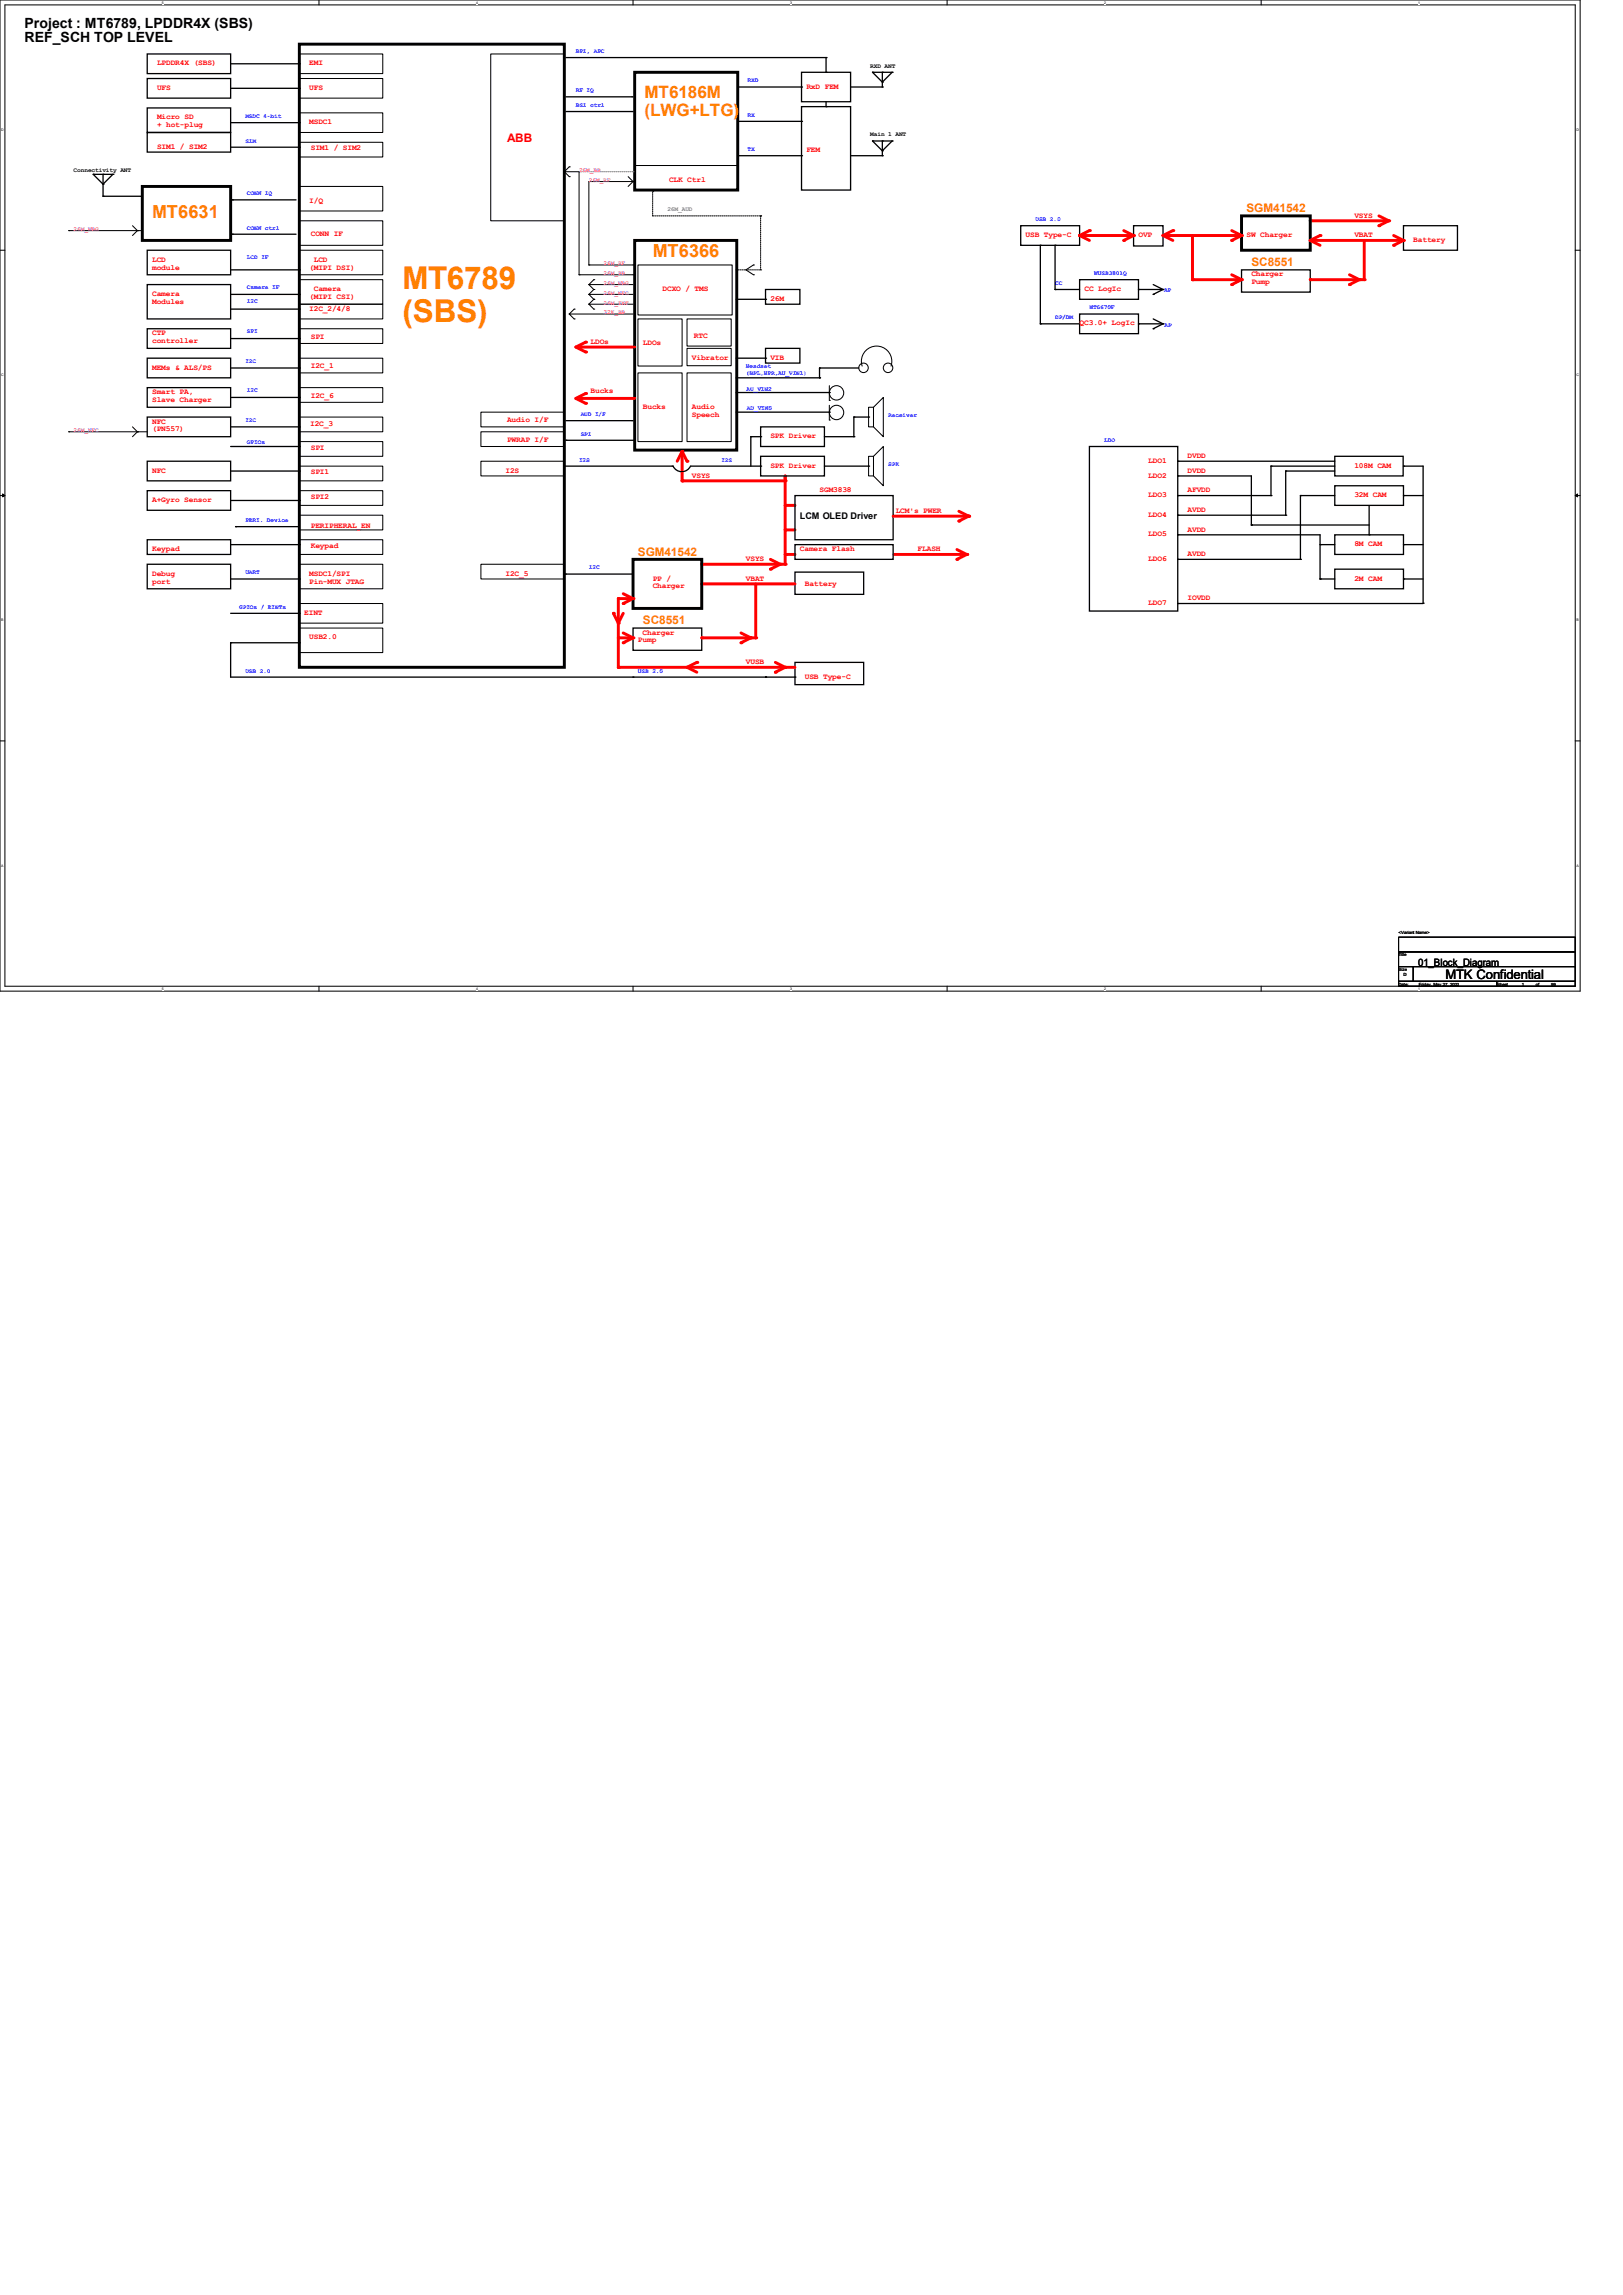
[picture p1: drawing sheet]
<svg xmlns="http://www.w3.org/2000/svg" width="210mm" height="297mm" viewBox="0 0 210 297" stroke-linecap="round" stroke-linejoin="round" font-family="sans-serif">
<defs><g id="words">
<g font-size="4.1" fill="#ff8000">
<text x="52.1" y="37.4">MT6789</text>
<text x="52.1" y="41.6">(SBS)</text>
</g>
<g font-size="2.3" fill="#ff8000">
<text x="19.7" y="28.2">MT6631</text>
<text x="84.5" y="33.3">MT6366</text>
</g>
<g font-size="2.2" fill="#ff8000">
<text x="83.4" y="12.7">MT6186M</text>
<text x="83.4" y="15">(LWG+LTG)</text>
</g>
<g font-size="1.8">
<text x="3.2" y="3.6">Project : MT6789, LPDDR4X (SBS)</text>
<text x="3.2" y="5.5">REF_SCH TOP LEVEL</text>
</g>
<text font-size="1.7" x="187" y="126.7">MTK Confidential</text>
<text font-size="1.5" fill="#f00" x="65.6" y="18.4">ABB</text>
<g font-size="1.5" fill="#ff8000">
<text x="161.3" y="27.5">SGM41542</text>
<text x="161.9" y="34.5">SC8551</text>
<text x="82.6" y="71.9">SGM41542</text>
<text x="83.2" y="80.8">SC8551</text>
</g>
<text font-size="1.3" x="183.5" y="125">01_Block_Diagram</text>
<text font-size="1.2" x="103.5" y="67.1">LCM OLED Driver</text>
<g font-size="1" fill="#f00">
<text x="20.3" y="11.6">UFS</text>
<text x="20.3" y="8.5">LPDDR4X (SBS)</text>
<text x="40" y="8.5">EMI</text>
<text x="40" y="11.6">UFS</text>
<text x="104.4" y="11.5">RxD FEM</text>
<text x="20.3" y="15.5">Micro SD</text>
<text x="20.3" y="16.5">+ hot-plug</text>
<text x="40" y="16.1">MSDC1</text>
<text x="20.3" y="19.3">SIM1 / SIM2</text>
<text x="40.2" y="19.5">SIM1 / SIM2</text>
<text x="86.6" y="23.5">CLK Ctrl</text>
<text x="104.4" y="19.7">FEM</text>
<text x="40" y="26.2">I/Q</text>
<text x="175.3" y="28.2">VSYS</text>
<text x="19.7" y="33.9">LCD</text>
<text x="19.7" y="34.9">module</text>
<text x="40" y="34.9">(MIPI DSI)</text>
<text x="40.2" y="30.5">CONN IF</text>
<text x="40.6" y="33.9">LCD</text>
<text x="132.7" y="30.7">USB Type-C</text>
<text x="147.3" y="30.7">OVP</text>
<text x="161.3" y="30.7">SW Charger</text>
<text x="161.9" y="35.8">Charger</text>
<text x="175.3" y="30.7">VBAT</text>
<text x="182.9" y="31.3">Battery</text>
<text x="19.7" y="38.3">Camera</text>
<text x="19.7" y="39.3">Modules</text>
<text x="40" y="38.7">(MIPI CSI)</text>
<text x="40" y="40.2">I2C_2/4/8</text>
<text x="40.6" y="37.7">Camera</text>
<text x="85.7" y="37.7">DCXO / TMS</text>
<text x="99.7" y="38.9">26M</text>
<text x="140.3" y="37.7">CC LogIc</text>
<text x="161.9" y="36.8">Pump</text>
<text x="19.7" y="43.4">CTP</text>
<text x="19.7" y="44.4">controller</text>
<text x="19.7" y="47.8">MEMs &amp; ALS/PS</text>
<text x="40.2" y="47.7">I2C_1</text>
<text x="40.2" y="43.9">SPI</text>
<text x="76.4" y="44.5">LDOs</text>
<text x="83.2" y="44.7">LDOs</text>
<text x="89.5" y="46.6">Vibrator</text>
<text x="89.8" y="43.8">RTC</text>
<text x="99.7" y="46.6">VIB</text>
<text x="139.7" y="42.1">QC3.0+ LogIc</text>
<text x="19.7" y="51">Smart PA,</text>
<text x="19.7" y="52">Slave Charger</text>
<text x="40.2" y="51.5">I2C_6</text>
<text x="76.4" y="50.8">Bucks</text>
<text x="83.2" y="52.9">Bucks</text>
<text x="89.5" y="52.9">Audio</text>
<text x="89.5" y="53.9">Speech</text>
<text x="19.7" y="54.8">NFC</text>
<text x="19.7" y="55.8">(PN557)</text>
<text x="40.1" y="55.1">I2C_3</text>
<text x="40.2" y="58.2">SPI</text>
<text x="65.6" y="57.2">PWRAP I/F</text>
<text x="65.6" y="54.7">Audio I/F</text>
<text x="99.7" y="56.7">SPK Driver</text>
<text x="148.6" y="59.9">LDO1</text>
<text x="153.7" y="59.3">DVDD</text>
<text x="19.7" y="61.2">NFC</text>
<text x="19.7" y="65">A+Gyro Sensor</text>
<text x="40.2" y="61.4">SPI1</text>
<text x="40.2" y="64.6">SPI2</text>
<text x="65.4" y="61.2">I2S</text>
<text x="89.5" y="61.8">VSYS</text>
<text x="99.7" y="60.5">SPK Driver</text>
<text x="106" y="63.7">SGM3838</text>
<text x="148.6" y="61.8">LDO2</text>
<text x="148.6" y="64.3">LDO3</text>
<text x="153.7" y="63.7">AFVDD</text>
<text x="153.7" y="61.2">DVDD</text>
<text x="175.3" y="60.5">108M CAM</text>
<text x="175.3" y="64.3">32M CAM</text>
<text x="19.7" y="71.3">Keypad</text>
<text x="40.2" y="70.9">Keypad</text>
<text x="40.2" y="68.4">PERIPHERAL_EN</text>
<text x="103.5" y="71.3">Camera Flash</text>
<text x="115.9" y="66.3">LCM's PWER</text>
<text x="118.7" y="71.3">FLASH</text>
<text x="148.6" y="66.9">LDO4</text>
<text x="148.6" y="69.4">LDO5</text>
<text x="153.7" y="72">AVDD</text>
<text x="153.7" y="68.8">AVDD</text>
<text x="153.7" y="66.3">AVDD</text>
<text x="175.3" y="70.7">8M CAM</text>
<text x="19.7" y="74.5">Debug</text>
<text x="19.7" y="75.5">port</text>
<text x="40" y="74.5">MSDC1/SPI</text>
<text x="40" y="75.5">Pin-MUX JTAG</text>
<text x="65.4" y="74.5">I2C_5</text>
<text x="84.5" y="75.1">PP /</text>
<text x="84.5" y="76.2">Charger</text>
<text x="96.5" y="72.6">VSYS</text>
<text x="96.5" y="75.1">VBAT</text>
<text x="104.1" y="75.8">Battery</text>
<text x="148.6" y="72.6">LDO6</text>
<text x="153.7" y="77.7">IOVDD</text>
<text x="175.3" y="75.1">2M CAM</text>
<text x="39.4" y="79.6">EINT</text>
<text x="40" y="82.8">USB2.0</text>
<text x="82.6" y="83.1">Pump</text>
<text x="83.1" y="82.1">Charger</text>
<text x="148.6" y="78.3">LDO7</text>
<text x="96.5" y="85.9">VUSB</text>
<text x="104.1" y="87.8">USB Type-C</text>
</g>
<g font-size=".8" fill="#00f">
<text x="74.5" y="6.9">BPI, APC</text>
<text x="74.5" y="11.9">RF IQ</text>
<text x="96.7" y="10.7">RXD</text>
<text x="31.7" y="15.3">MSDC 4-bit</text>
<text x="74.5" y="13.8">BSI ctrl</text>
<text x="96.7" y="15.1">RX</text>
<text x="31.7" y="18.5">SIM</text>
<text x="96.7" y="19.6">TX</text>
<text x="32" y="29.7">CONN ctrl</text>
<text x="32" y="25.3">CONN IQ</text>
<text x="134" y="28.6">USB 2.0</text>
<text x="32" y="33.5">LCD IF</text>
<text x="141.6" y="35.6">WUSB3801Q</text>
<text x="32" y="39.2">I2C</text>
<text x="32" y="37.3">Camera IF</text>
<text x="136.5" y="36.9">CC</text>
<text x="136.5" y="41.3">DP/DM</text>
<text x="141" y="40">WT6670F</text>
<text x="150.6" y="37.8">AP</text>
<text x="31.7" y="47">I2C</text>
<text x="32" y="43.1">SPI</text>
<text x="96.5" y="47.7">Headset</text>
<text x="150.7" y="42.3">AP</text>
<text x="32" y="50.7">I2C</text>
<text x="75.1" y="53.8">AUD I/F</text>
<text x="96.5" y="48.5">(HPL,HPR,AU_VIN1)</text>
<text x="96.6" y="50.6">AU_VIN2</text>
<text x="96.6" y="53.1">AU_VIN0</text>
<text x="31.7" y="54.7">I2C</text>
<text x="32" y="57.4">GPIOs</text>
<text x="74.9" y="59.7">I2S</text>
<text x="75.1" y="56.4">SPI</text>
<text x="93.3" y="59.7">I2S</text>
<text x="114.9" y="54">Receiver</text>
<text x="142.9" y="57.2">LDO</text>
<text x="114.9" y="60.4">SPK</text>
<text x="31.7" y="67.6">PERI. Device</text>
<text x="31.7" y="74.3">UART</text>
<text x="76.2" y="73.7">I2C</text>
<text x="30.9" y="78.8">GPIOs / EINTs</text>
<text x="31.7" y="87">USB 2.0</text>
<text x="82.5" y="87">USB 2.0</text>
</g>
<g font-size=".8">
<text x="112.6" y="8.8">RXD ANT</text>
<text x="112.6" y="17.7">Main 1 ANT</text>
<text x="9.5" y="22.3">Connectivity ANT</text>
</g>
<g font-size=".8" fill="#f0f">
<text x="74.9" y="22.3">26M_BB</text>
<text x="76.2" y="23.5">26M_RF</text>
<text x="9.5" y="29.9">26M_WBG</text>
<text x="78.1" y="35.6">26M_BB</text>
<text x="78.1" y="34.3">26M_RF</text>
<text x="78.1" y="40.7">32K_BB</text>
<text x="78.1" y="36.9">26M_WBG</text>
<text x="78.1" y="38.1">26M_NFC</text>
<text x="78.1" y="39.4">26M_EXT</text>
<text x="9.5" y="55.9">26M_NFC</text>
</g>
<text font-size=".8" fill="#808080" x="86.4" y="27.3">26M_AUD</text>
<g font-size=".6">
<text x="181" y="120.9">&lt;Variant Name&gt;</text>
<text x="181" y="123.7">Title</text>
<text x="181" y="125.6">Size</text>
<text x="181" y="127.6">Date:</text>
<text x="181.6" y="126.3">D</text>
<text x="183.6" y="127.6">Friday, May 27, 2022</text>
<text x="193.7" y="127.6">Sheet</text>
<text x="196.9" y="127.6">1</text>
<text x="198.8" y="127.6">of</text>
<text x="200.7" y="127.6">99</text>
</g>
<g font-size=".5">
<text x="21" y=".5">5</text>
<text x="61.6" y=".5">4</text>
<text x="102.2" y=".5">3</text>
<text x="142.9" y=".5">2</text>
<text x="183.5" y=".5">1</text>
<text x=".2" y="16.9">D</text>
<text x="204" y="16.9">D</text>
<text x=".2" y="48.6">C</text>
<text x="204" y="48.6">C</text>
<text x=".2" y="80.4">B</text>
<text x="204" y="80.4">B</text>
<text x=".2" y="112.1">A</text>
<text x="204" y="112.1">A</text>
<text x="21" y="128.1">5</text>
<text x="61.6" y="128.1">4</text>
<text x="102.2" y="128.1">3</text>
<text x="142.9" y="128.1">2</text>
<text x="183.5" y="128.1">1</text>
</g>
</g></defs>
<path d="M0 0h204.5v128.3h-204.5zM.6 .6h203.2v127h-203.2z" fill="none" stroke="#000" stroke-width=".13"/>
<g fill="#fff">
<path d="M21 .1h.2v.5h-.2z"/>
<path d="M21 127.7h.2v.5h-.2z"/>
</g>
<path d="M41.3 0v.6M41.3 127.6v.7" fill="none" stroke="#000" stroke-width=".13"/>
<g fill="#fff">
<path d="M61.6 .1h.2v.5h-.2z"/>
<path d="M61.6 127.7h.2v.5h-.2z"/>
</g>
<path d="M81.9 0v.6M81.9 127.6v.7" fill="none" stroke="#000" stroke-width=".13"/>
<g fill="#fff">
<path d="M102.2 .1h.2v.5h-.2z"/>
<path d="M102.2 127.7h.2v.5h-.2z"/>
</g>
<path d="M122.6 0v.6M122.6 127.6v.7" fill="none" stroke="#000" stroke-width=".13"/>
<g fill="#fff">
<path d="M142.9 .1h.2v.5h-.2z"/>
<path d="M142.9 127.7h.2v.5h-.2z"/>
</g>
<path d="M163.2 0v.6M163.2 127.6v.7" fill="none" stroke="#000" stroke-width=".13"/>
<g fill="#fff">
<path d="M183.5 .1h.2v.5h-.2z"/>
<path d="M183.5 127.7h.2v.5h-.2z"/>
<path d="M.2 16.5h.3v.5h-.3z"/>
<path d="M204 16.5h.3v.5h-.3z"/>
<path d="M.2 48.3h.3v.5h-.3z"/>
<path d="M204 48.3h.3v.5h-.3z"/>
</g>
<path d="M0 32.4h.6M203.8 32.4h.7" fill="none" stroke="#000" stroke-width=".13"/>
<g fill="#fff">
<path d="M.2 80h.2v.5h-.2z"/>
<path d="M204 80h.3v.5h-.3z"/>
</g>
<path d="M0 64.1h.6M203.8 64.1h.7" fill="none" stroke="#000" stroke-width=".13"/>
<path d="M.3 63.9l.3 .2-.3 .2zM203.8 64.1l.3-.2v.4z" fill="#000" stroke="#000" stroke-width=".13"/>
<g fill="#fff">
<path d="M.2 111.8h.3v.5h-.3z"/>
<path d="M204 111.8h.3v.5h-.3z"/>
</g>
<g fill="none" stroke="#000" stroke-width=".13">
<path d="M38.7 18.4h10.8v1.9h-10.8zM38.7 10.2h10.8v2.5h-10.8zM38.7 14.6h10.8v2.5h-10.8zM38.7 7h10.8v2.5h-10.8zM8.9 29.8h.1M8.9 29.8h9.5M17.1 29.2l.7 .6M17.8 29.8l-.7 .7M17.8 29.8h.1M38.7 32.4h10.8v3.2h-10.8zM38.7 36.2h10.8v3.2h-10.8zM38.7 39.4h10.8v1.9h-10.8z"/>
<path d="M38.7 24.1h10.8v3.2h-10.8zM38.7 28.6h10.8v3.2h-10.8zM96.5 34.9l1 .7M97.5 35.6h.1M8.9 55.9h10.1M8.9 55.9h.1M17.1 55.2l.7 .7M17.8 55.9l-.7 .6M17.8 55.9h.1M38.7 50.2h10.8v1.9h-10.8zM38.7 46.4h10.8v1.9h-10.8zM38.7 54h10.8v1.9h-10.8z"/>
<path d="M38.7 57.2h10.8v1.9h-10.8zM38.7 42.5h10.8v1.9h-10.8zM82.5 41.3h5.8v6.1h-5.8zM88.9 41.3h5.7v3.5h-5.7zM111.6 47.4a1.97 1.97 0 0 1 1.8-2.6 1.97 1.97 0 0 1 1.9 2.6M38.7 66.7h10.8v1.9h-10.8zM38.7 63.5h10.8v1.9h-10.8zM38.7 69.9h10.8v1.9h-10.8zM38.7 60.3h10.8v1.9h-10.8zM38.7 73h10.8v3.2h-10.8zM38.7 78.1h10.8v2.5h-10.8zM0 95.9h.6"/>
<path d="M38.7 81.3h10.8v3.2h-10.8zM203.8 95.9h.7"/>
<circle cx="111.7" cy="47.6" r=".61"/>
<circle cx="114.9" cy="47.6" r=".61"/>
</g>
<path d="M38.7 5.7h34.3v80.7h-34.3zM18.4 24.1h11.4v7h-11.4zM82.1 31.1h13.2v27.2h-13.2z" fill="none" stroke="#000" stroke-width=".38"/>
<g fill="none" stroke="#000" stroke-width=".17">
<path d="M19 10.2h10.8v2.5h-10.8zM19 7h10.8v2.5h-10.8zM19 17.1h10.8v2.6h-10.8zM19 14h10.8v3.1h-10.8zM29.8 8.3h8.9M29.8 11.4h8.9M29.8 15.9h8.9M29.8 19.1h8.9M38.7 8.3h.1M38.7 11.4h.1M38.7 15.9h.1M38.7 19.1h.1"/>
<path d="M106.9 13.8h.1M106.9 13.2v.6M112.9 18.2h.1M112.9 18.2h2.5M112.9 18.2l1.3 1.3M114.2 19.5h.1M114.2 18.2h.1M114.2 18.2v2M115.4 18.2h.1M115.4 18.2l-1.2 1.3M12.1 22.6l1.2 1.2M12.1 22.6h.1"/>
<path d="M12.1 22.6h2.5M13.3 23.8h.1M13.3 22.6h.1M13.3 25.4h.1M13.3 22.6v2.8M13.3 25.4h5.1M14.6 22.6h.1M14.6 22.6l-1.3 1.2M19 32.4h10.8v3.2h-10.8zM19 36.8h10.8v4.5h-10.8zM29.8 34.9h8.9M29.8 38.1h8.9"/>
<path d="M30.1 25.9h.1M30.1 30.3h.1M30.1 25.9h8.2M30.1 30.3h8.2M38.7 34.9h.1M38.7 38.1h.1M110.1 20.2h4.1M114.2 20.2h.1M19 46.4h10.8v2.5h-10.8zM19 42.5h10.8v2.6h-10.8zM19 50.2h10.8v2.5h-10.8zM19 59.7h10.8v2.5h-10.8z"/>
<path d="M19 54h10.8v2.5h-10.8zM29.8 40h8.9M29.8 43.8h8.9M29.8 47.6h8.9M29.8 51.4h8.9M29.8 55.2h8.9M29.8 57.8h8.9M38.7 40h.1M38.7 43.8h.1M38.7 47.6h.1M38.7 51.4h.1M38.7 55.2h.1"/>
<path d="M38.7 57.8h.1M73.2 57h8.9M73.2 57h.1M73.2 54.4h8.6M81.8 54.4h.1M106 47.6h5.1M106 47.6h.1M19 69.9h10.8v1.9h-10.8zM19 73h10.8v3.2h-10.8zM19 63.5h10.8v2.5h-10.8zM29.8 61h8.9M29.8 70.5h8.9"/>
<path d="M29.8 74.9h8.9M29.8 79.4h8.9M29.8 64.8h8.9M30.5 68.2h.1M30.5 68.2h8.2M38.7 61h.1M38.7 70.5h.1M38.7 74.9h.1M38.7 79.4h.1M38.7 64.8h.1M29.8 83.2h.1M29.8 83.2h8.9"/>
<path d="M29.8 83.2v4.4h69.3M38.7 83.2h.1M81.9 87.6h.1M99.1 87.6h.1"/>
</g>
<path d="M74.5 44.9l1.3 .7" fill="none" stroke="#f00" stroke-width=".38"/>
<circle cx="75.8" cy="45.6" r=".19" fill="#f00"/>
<path d="M75.1 44.9h7" fill="none" stroke="#f00" stroke-width=".38"/>
<circle cx="75.1" cy="44.9" r=".19" fill="#f00"/>
<path d="M75.8 44.3l-1.3 .6" fill="none" stroke="#f00" stroke-width=".38"/>
<circle cx="75.8" cy="44.3" r=".19" fill="#f00"/>
<path d="M74.5 51.6l1.3 .6" fill="none" stroke="#f00" stroke-width=".38"/>
<circle cx="75.8" cy="52.2" r=".19" fill="#f00"/>
<path d="M75.1 51.6h7" fill="none" stroke="#f00" stroke-width=".38"/>
<circle cx="75.1" cy="51.6" r=".19" fill="#f00"/>
<path d="M75.8 50.9l-1.3 .7" fill="none" stroke="#f00" stroke-width=".38"/>
<circle cx="75.8" cy="50.9" r=".19" fill="#f00"/>
<g fill="none" stroke="#000" stroke-width=".13">
<path d="M63.5 7h9.5v21.6h-9.5zM73 22.2h1.9M73 22.2l.7 .7M73.7 21.6l-.7 .6M73.7 21.6h.1M73.7 22.9h.1M74.9 22.2h.1M74.9 35.6h.1M74.9 22.2v13.4M74.9 35.6h7M76.2 36.8h5.7M76.2 38.1h5.7"/>
<path d="M76.2 39.4h5.7M76.2 36.8h.1M76.2 34.3h.1M76.2 38.1h.1M76.2 39.4h.1M76.2 36.8l.6 .7M76.2 34.3h5.7M76.2 38.1l.6 .6M76.2 39.4l.6 .6M76.8 36.2l-.6 .6M76.8 37.5l-.6 .6M76.8 38.7l-.6 .7"/>
<path d="M76.8 36.2h.1M76.8 37.5h.1M76.8 38.7h.1M81.3 22.9l.6 .6M81.9 23.5l-.6 .6M81.9 34.3h.1M81.9 23.5h.1M81.9 35.6h.1M81.9 23.5h-5.7v10.8M82.1 21.4h13.4v3.2h-13.4zM82.5 34.3h12.2v6.5h-12.2zM84.5 24.8h.1"/>
<path d="M84.5 24.8v3.1h13.9M95.2 34.9h3.2M97.5 34.3h.1M97.5 34.3l-1 .6M98.4 34.9h.1M98.4 27.9h.1M98.4 27.9v7M62.2 53.3h10.8v1.9h-10.8zM62.2 55.9h10.8v1.9h-10.8zM73.7 40.6h8.2M73.7 40.6h.1M73.7 40.6l.6 .7"/>
<path d="M74.3 40l-.6 .6M74.3 40h.1M74.3 41.3h.1M76.8 40h.1M82.5 48.3h5.8v8.8h-5.8zM88.9 45.1h5.7v2.2h-5.7zM88.9 48.3h5.7v8.8h-5.7zM107.3 54.4h.1M107.3 52.5v1.9M112.4 52.7h.6v2.5h-.6zM113 52.7l1.3-1.3v5.1l-1.3-1.3"/>
<circle cx="108.2" cy="53.4" r=".93"/>
</g>
<path d="M82.1 9.4h13.4v15.2h-13.4z" fill="none" stroke="#000" stroke-width=".38"/>
<g fill="none" stroke="#000" stroke-width=".17">
<path d="M73.2 7.5h33.7M73.2 12.5h8.6M73.2 14.4h8.6M81.8 12.5h.1M81.8 14.4h.1M95.5 11.3h8.2M95.5 15.7h8.2M103.7 11.3h.1M103.7 15.7h.1M103.7 9.4h6.4v3.8h-6.4zM103.7 13.8h6.4v10.8h-6.4zM106.9 7.5h.1"/>
<path d="M106.9 9.4h.1M106.9 7.5v1.9M110.1 11.3h4.1M112.9 9.4h.1M112.9 9.4h2.5M112.9 9.4l1.3 1.2M114.2 10.6h.1M114.2 9.4h.1M114.2 11.3h.1M114.2 9.4v1.9M115.4 9.4h.1M115.4 9.4l-1.2 1.2"/>
<path d="M95.2 38.7h3.9M95.5 20.2h8.2M99.1 38.7h.1M99.1 37.5h4.4v1.9h-4.4zM103.7 20.2h.1M95.2 46.4h3.9M95.2 48.9h10.8M95.2 53.3h12.1M99.1 46.4h.1M99.1 45.1h4.4v1.9h-4.4zM106 48.9h.1M106 47.6v1.3"/>
<path d="M107.3 53.3h.1M73 60.3h14M87 60.3h.1M99.1 87.6h3.8M102.9 87.6h.1"/>
</g>
<path d="M74.9 22.2h7M81.9 22.2h.1" fill="none" stroke="#808080" stroke-width=".13"/>
<path d="M88.3 58.4v3.8" fill="none" stroke="#f00" stroke-width=".38"/>
<circle cx="88.3" cy="62.2" r=".19" fill="#f00"/>
<path d="M89.4 60.3h9M98.4 60.3h.1" fill="none" stroke="#000" stroke-width=".17"/>
<path d="M90.8 73h10.8" fill="none" stroke="#f00" stroke-width=".38"/>
<circle cx="90.8" cy="73" r=".19" fill="#f00"/>
<path d="M97.2 82.6l-1.3 .6" fill="none" stroke="#f00" stroke-width=".38"/>
<circle cx="95.9" cy="83.2" r=".19" fill="#f00"/>
<path d="M95.9 81.9l1.3 .7" fill="none" stroke="#f00" stroke-width=".38"/>
<circle cx="97.2" cy="82.6" r=".19" fill="#f00"/>
<path d="M73.2 74.3h8.7M73.2 74.3h.1" fill="none" stroke="#000" stroke-width=".17"/>
<path d="M88.3 62.2h13.3" fill="none" stroke="#f00" stroke-width=".38"/>
<circle cx="88.3" cy="62.2" r=".19" fill="#f00"/>
<path d="M102.9 74h8.9v2.9h-8.9zM102.9 85.7h8.9v2.9h-8.9z" fill="none" stroke="#000" stroke-width=".17"/>
<path d="M90.8 75.6h12.1" fill="none" stroke="#f00" stroke-width=".38"/>
<circle cx="90.8" cy="75.6" r=".19" fill="#f00"/>
<path d="M80 86.4h22.9" fill="none" stroke="#f00" stroke-width=".38"/>
<circle cx="80" cy="86.4" r=".19" fill="#f00"/>
<path d="M112.4 59.1h.6v2.5h-.6z" fill="none" stroke="#000" stroke-width=".13"/>
<path d="M123.8 71.1l1.3 .7" fill="none" stroke="#f00" stroke-width=".38"/>
<circle cx="125.1" cy="71.8" r=".19" fill="#f00"/>
<path d="M115.7 71.8h9.4" fill="none" stroke="#f00" stroke-width=".38"/>
<circle cx="125.1" cy="71.8" r=".19" fill="#f00"/>
<path d="M99.7 72.4l1.3 .6" fill="none" stroke="#f00" stroke-width=".38"/>
<circle cx="101" cy="73" r=".19" fill="#f00"/>
<path d="M101.6 61.6v11.4" fill="none" stroke="#f00" stroke-width=".38"/>
<circle cx="101.6" cy="73" r=".19" fill="#f00"/>
<path d="M125.1 71.8l-1.3 .6" fill="none" stroke="#f00" stroke-width=".38"/>
<circle cx="123.8" cy="72.4" r=".19" fill="#f00"/>
<path d="M101 73l-1.3 .7" fill="none" stroke="#f00" stroke-width=".38"/>
<circle cx="99.7" cy="73.7" r=".19" fill="#f00"/>
<path d="M101.6 65.4h1.3" fill="none" stroke="#f00" stroke-width=".38"/>
<circle cx="101.6" cy="65.4" r=".19" fill="#f00"/>
<path d="M101.6 68.6h1.3" fill="none" stroke="#f00" stroke-width=".38"/>
<circle cx="101.6" cy="68.6" r=".19" fill="#f00"/>
<path d="M88.3 58.4l.6 1.3" fill="none" stroke="#f00" stroke-width=".38"/>
<circle cx="88.9" cy="59.7" r=".19" fill="#f00"/>
<path d="M88.3 58.4l-.7 1.3" fill="none" stroke="#f00" stroke-width=".38"/>
<circle cx="88.3" cy="58.4" r=".19" fill="#f00"/>
<path d="M101.6 61.6v.6" fill="none" stroke="#f00" stroke-width=".38"/>
<circle cx="101.6" cy="62.2" r=".19" fill="#f00"/>
<path d="M98.4 59.1h8.3v2.5h-8.3zM89.4 60.3a1.24 1.24 0 0 1-1.2 .7 1.24 1.24 0 0 1-1.1-.7M102.9 64.1h12.7v5.7h-12.7zM106.7 60.3h5.7M112.4 60.3h.1" fill="none" stroke="#000" stroke-width=".17"/>
<path d="M62.2 73h10.8v1.9h-10.8z" fill="none" stroke="#000" stroke-width=".13"/>
<path d="M81.9 72.4h8.9v6.3h-8.9z" fill="none" stroke="#000" stroke-width=".38"/>
<path d="M101.6 71.8h1.3" fill="none" stroke="#f00" stroke-width=".38"/>
<circle cx="101.6" cy="71.8" r=".19" fill="#f00"/>
<path d="M102.9 70.5h12.7v1.9h-12.7z" fill="none" stroke="#000" stroke-width=".17"/>
<path d="M125.3 66.8l-1.2 .6" fill="none" stroke="#f00" stroke-width=".38"/>
<circle cx="124.1" cy="67.4" r=".19" fill="#f00"/>
<path d="M115.6 66.8h9.7" fill="none" stroke="#f00" stroke-width=".38"/>
<circle cx="125.3" cy="66.8" r=".19" fill="#f00"/>
<path d="M124.1 66.2l1.2 .6" fill="none" stroke="#f00" stroke-width=".38"/>
<circle cx="125.3" cy="66.8" r=".19" fill="#f00"/>
<path d="M62.2 59.7h10.8v1.9h-10.8z" fill="none" stroke="#000" stroke-width=".13"/>
<path d="M81.9 81.3h8.9v2.9h-8.9zM99.1 87.6h.1" fill="none" stroke="#000" stroke-width=".17"/>
<path d="M80 82.6h1.9" fill="none" stroke="#f00" stroke-width=".38"/>
<circle cx="80" cy="82.6" r=".19" fill="#f00"/>
<path d="M80 77.5v8.9" fill="none" stroke="#f00" stroke-width=".38"/>
<circle cx="80" cy="86.4" r=".19" fill="#f00"/>
<path d="M80 77.5h1.9" fill="none" stroke="#f00" stroke-width=".38"/>
<circle cx="80" cy="77.5" r=".19" fill="#f00"/>
<path d="M90.8 82.6h7" fill="none" stroke="#f00" stroke-width=".38"/>
<circle cx="90.8" cy="82.6" r=".19" fill="#f00"/>
<path d="M97.8 75.6v7" fill="none" stroke="#f00" stroke-width=".38"/>
<circle cx="97.8" cy="82.6" r=".19" fill="#f00"/>
<path d="M90.2 85.7l-1.3 .7" fill="none" stroke="#f00" stroke-width=".38"/>
<circle cx="90.2" cy="85.7" r=".19" fill="#f00"/>
<path d="M88.9 86.4l1.3 .6" fill="none" stroke="#f00" stroke-width=".38"/>
<circle cx="88.9" cy="86.4" r=".19" fill="#f00"/>
<path d="M81.9 77.5l-1.3 .6" fill="none" stroke="#f00" stroke-width=".38"/>
<circle cx="80.6" cy="78.1" r=".19" fill="#f00"/>
<path d="M80.6 76.8l1.3 .7" fill="none" stroke="#f00" stroke-width=".38"/>
<circle cx="81.9" cy="77.5" r=".19" fill="#f00"/>
<path d="M81.9 82.6l-1.3 .6" fill="none" stroke="#f00" stroke-width=".38"/>
<circle cx="80.6" cy="83.2" r=".19" fill="#f00"/>
<path d="M80.6 81.9l1.3 .7" fill="none" stroke="#f00" stroke-width=".38"/>
<circle cx="81.9" cy="82.5" r=".19" fill="#f00"/>
<path d="M79.4 79.4l.6 1.2" fill="none" stroke="#f00" stroke-width=".38"/>
<circle cx="79.4" cy="79.4" r=".19" fill="#f00"/>
<path d="M80.6 79.4l-.6 1.2" fill="none" stroke="#f00" stroke-width=".38"/>
<circle cx="80" cy="80.6" r=".19" fill="#f00"/>
<path d="M101.6 86.4l-1.3 .6" fill="none" stroke="#f00" stroke-width=".38"/>
<circle cx="100.3" cy="87" r=".19" fill="#f00"/>
<path d="M100.3 85.7l1.3 .7" fill="none" stroke="#f00" stroke-width=".38"/>
<circle cx="101.6" cy="86.4" r=".19" fill="#f00"/>
<path d="M169.5 28.6h10.2" fill="none" stroke="#f00" stroke-width=".38"/>
<circle cx="169.5" cy="28.6" r=".19" fill="#f00"/>
<path d="M175.9 36.2l-1.3 .6" fill="none" stroke="#f00" stroke-width=".38"/>
<circle cx="174.6" cy="36.8" r=".19" fill="#f00"/>
<path d="M174.6 35.6l1.3 .6" fill="none" stroke="#f00" stroke-width=".38"/>
<circle cx="175.9" cy="36.2" r=".19" fill="#f00"/>
<path d="M181.6 29.2h7v3.2h-7z" fill="none" stroke="#000" stroke-width=".17"/>
<path d="M169.5 31.1h12.1" fill="none" stroke="#f00" stroke-width=".38"/>
<circle cx="169.5" cy="31.1" r=".19" fill="#f00"/>
<path d="M150.5 30.5h10.2" fill="none" stroke="#f00" stroke-width=".38"/>
<circle cx="150.5" cy="30.5" r=".19" fill="#f00"/>
<path d="M178.4 27.9l1.3 .7" fill="none" stroke="#f00" stroke-width=".38"/>
<circle cx="179.7" cy="28.6" r=".19" fill="#f00"/>
<path d="M179.7 28.6l-1.3 .6" fill="none" stroke="#f00" stroke-width=".38"/>
<circle cx="178.4" cy="29.2" r=".19" fill="#f00"/>
<path d="M160.7 27.9h8.8v4.5h-8.8z" fill="none" stroke="#000" stroke-width=".38"/>
<path d="M160.7 34.9h8.8v2.9h-8.8z" fill="none" stroke="#000" stroke-width=".17"/>
<path d="M154.3 36.2h6.4" fill="none" stroke="#f00" stroke-width=".38"/>
<circle cx="154.3" cy="36.2" r=".19" fill="#f00"/>
<path d="M154.3 30.5v5.7" fill="none" stroke="#f00" stroke-width=".38"/>
<circle cx="154.3" cy="36.2" r=".19" fill="#f00"/>
<path d="M169.5 36.2h7" fill="none" stroke="#f00" stroke-width=".38"/>
<circle cx="169.5" cy="36.2" r=".19" fill="#f00"/>
<path d="M176.5 31.1v5.1" fill="none" stroke="#f00" stroke-width=".38"/>
<circle cx="176.5" cy="36.2" r=".19" fill="#f00"/>
<path d="M160.7 36.2l-1.3 .6" fill="none" stroke="#f00" stroke-width=".38"/>
<circle cx="159.4" cy="36.8" r=".19" fill="#f00"/>
<path d="M159.4 35.6l1.3 .6" fill="none" stroke="#f00" stroke-width=".38"/>
<circle cx="160.7" cy="36.2" r=".19" fill="#f00"/>
<path d="M132.1 29.2h7.6v2.5h-7.6zM136.5 31.8h.1M136.5 31.8v5.7M146.7 29.2h3.8v2.6h-3.8z" fill="none" stroke="#000" stroke-width=".17"/>
<path d="M139.7 30.5h7" fill="none" stroke="#f00" stroke-width=".38"/>
<circle cx="139.7" cy="30.5" r=".19" fill="#f00"/>
<path d="M139.7 36.2h7.6v2.5h-7.6zM139.7 40.6h7.6v2.6h-7.6z" fill="none" stroke="#000" stroke-width=".17"/>
<path d="M159.4 29.8l1.3 .7" fill="none" stroke="#f00" stroke-width=".38"/>
<circle cx="160.7" cy="30.5" r=".19" fill="#f00"/>
<path d="M160.7 30.5l-1.3 .6" fill="none" stroke="#f00" stroke-width=".38"/>
<circle cx="159.4" cy="31.1" r=".19" fill="#f00"/>
<path d="M180.3 30.5l1.3 .6" fill="none" stroke="#f00" stroke-width=".38"/>
<circle cx="181.6" cy="31.1" r=".19" fill="#f00"/>
<path d="M181.6 31.1l-1.3 .7" fill="none" stroke="#f00" stroke-width=".38"/>
<circle cx="180.3" cy="31.8" r=".19" fill="#f00"/>
<path d="M149.2 38.1h.1M149.2 36.8l1.3 .7M150.5 37.5h.1M150.5 37.5l-1.3 .6" fill="none" stroke="#000" stroke-width=".17"/>
<path d="M169.5 31.1l1.3 .7" fill="none" stroke="#f00" stroke-width=".38"/>
<circle cx="169.5" cy="31.1" r=".19" fill="#f00"/>
<path d="M170.8 30.5l-1.3 .6" fill="none" stroke="#f00" stroke-width=".38"/>
<circle cx="170.8" cy="30.5" r=".19" fill="#f00"/>
<path d="M139.7 30.5l1.3 .6" fill="none" stroke="#f00" stroke-width=".38"/>
<circle cx="139.7" cy="30.5" r=".19" fill="#f00"/>
<path d="M141 29.8l-1.3 .7" fill="none" stroke="#f00" stroke-width=".38"/>
<circle cx="141" cy="29.8" r=".19" fill="#f00"/>
<path d="M150.5 30.5l1.3 .6" fill="none" stroke="#f00" stroke-width=".38"/>
<circle cx="150.5" cy="30.5" r=".19" fill="#f00"/>
<path d="M151.8 29.8l-1.3 .7" fill="none" stroke="#f00" stroke-width=".38"/>
<circle cx="151.8" cy="29.8" r=".19" fill="#f00"/>
<path d="M145.4 29.8l1.3 .7" fill="none" stroke="#f00" stroke-width=".38"/>
<circle cx="146.7" cy="30.5" r=".19" fill="#f00"/>
<path d="M146.7 30.5l-1.3 .6" fill="none" stroke="#f00" stroke-width=".38"/>
<circle cx="145.4" cy="31.1" r=".19" fill="#f00"/>
<g fill="none" stroke="#000" stroke-width=".17">
<path d="M134.6 31.8h.1M134.6 31.7v10.2M136.5 37.5h.1M136.5 37.5h3.2M147.3 37.5h3.2M147.3 37.5h.1M95.2 50.8h12.1M97.2 56.5h.1M97.2 56.5h1.2M97.2 56.5v3.8M98.4 55.2h8.3v2.6h-8.3zM98.4 56.5h.1"/>
<path d="M106.7 56.5h3.8M107.3 50.8h.1M110.5 56.5h.1M110.5 54h.1M110.5 54v2.5M110.5 54h1.9M112.4 54h.1M134.6 41.9h5.1M134.6 41.9h.1M141 57.8h11.4v21.3h-11.4zM147.3 41.9h3.2M147.3 41.9h.1"/>
<path d="M149.2 42.5h.1M149.2 41.3l1.3 .6M150.5 41.9h.1M150.5 41.9l-1.3 .6M152.4 59.7h.1M152.4 59.7h20.3M172.7 59.1h8.9v2.5h-8.9zM152.4 61.6h.1M152.4 64.1h.1M152.4 66.7h.1M152.4 69.2h.1M152.4 72.4h.1"/>
<path d="M152.4 78.1h.1M152.4 61.6h9.5v6.3M152.4 72.4h15.9M152.4 78.1h31.7M152.4 66.7h14M152.4 69.2h18.4v5.7M152.4 64.1h12.1M161.9 67.9h.1M161.9 67.9h15.3M164.5 60.3h8.2M164.5 64.1h.1M164.5 60.3h.1"/>
<path d="M164.5 60.3v3.8M166.4 66.7h.1M166.4 61h.1M166.4 61v5.7M166.4 61h6.3M168.3 72.4h.1M168.3 64.1h.1M168.3 64.1v8.3M168.3 64.1h4.4M170.8 70.5h1.9M170.8 74.9h1.9M170.8 74.9h.1"/>
<path d="M170.8 70.5h.1M172.7 62.9h8.9v2.5h-8.9zM172.7 69.2h8.9v2.6h-8.9zM172.7 73.7h8.9v2.5h-8.9zM177.2 69.2h.1M177.2 65.5v3.7M181.6 60.3h.1M181.6 64.1h.1M181.6 70.5h.1M181.6 74.9h.1M181.6 64.1h2.5M181.6 60.3h2.5v17.8"/>
<path d="M181.6 70.5h2.5M181.6 74.9h2.5M184.1 78.1h.1"/>
</g>
<g fill="none" stroke="#000" stroke-width=".13">
<path d="M107.3 51.8h.1M107.3 49.9v1.9M113 59.1l1.3-1.3v5.1l-1.3-1.3M181 121.3h22.8v1.9h-22.8zM181 123.2h22.8v1.9h-22.8zM181 127h12.7v.6h-12.7zM181 125.1h1.9v1.9h-1.9zM182.9 125.1h20.9v1.9h-20.9zM193.7 127h10.1v.6h-10.1z"/>
<circle cx="108.2" cy="50.8" r=".93"/>
</g>
<use href="#words"/>
</svg>
